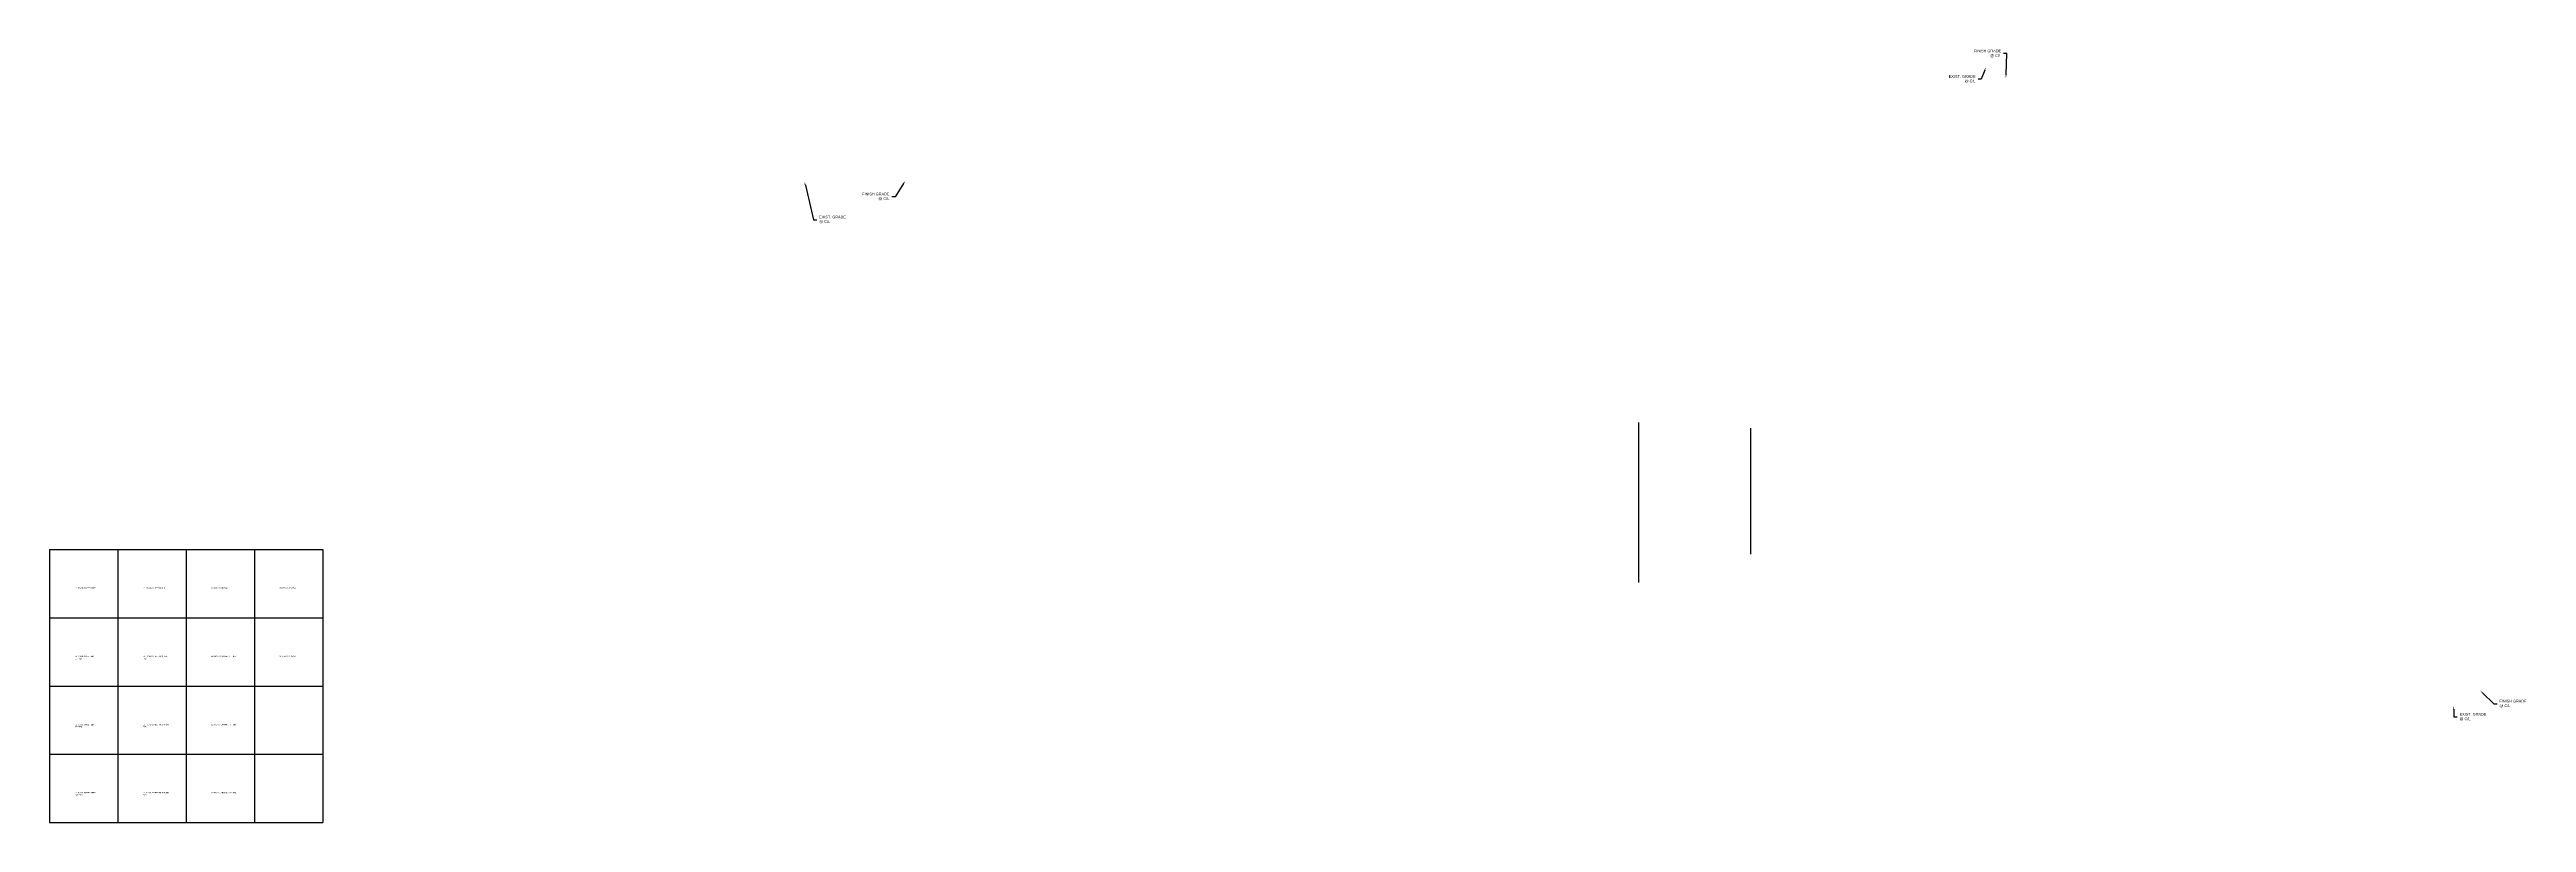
# Model space of a CAD drawing. Header units: feet. Extents: x 1134352 to 1139167, y 648090 to 651378.
# Drawn here: x 1135541 to 1139167, y 650245 to 651378 of the extents above; entities that cross this region are included whole.
import ezdxf
from ezdxf import colors
from ezdxf.entities.mleader import LeaderData, LeaderLine
from ezdxf.math import Vec2, Vec3

# ---------------------------------------------------------------- set-up
doc = ezdxf.new("R2010")
doc.units = ezdxf.units.FT
doc.header["$MEASUREMENT"] = 0
doc.layers.add('G-TEXT-ST02', color=2, linetype='Continuous')
doc.layers.add('G-XREF', color=7, linetype='Continuous')
doc.layers.add('G-VPRT', color=7, linetype='Continuous', plot=False)
doc.styles.add('Normal', font='arial.ttf', dxfattribs={"height": 0.1})

msp = doc.modelspace()

# ---------------------------------------------------------------- linework, layer by layer
at = {"layer": 'G-VPRT', "flags": 128}
for points in [[(1135540.597, 650645.374), (1135540.597, 650545.374), (1135540.597, 650445.374), (1135540.597, 650345.374), (1135540.597, 650245.374)], [(1135540.597, 650645.374), (1135640.597, 650645.374), (1135740.597, 650645.374), (1135840.597, 650645.374), (1135940.597, 650645.374)], [(1135640.597, 650645.374), (1135640.597, 650545.374), (1135640.597, 650445.374), (1135640.597, 650345.374), (1135640.597, 650245.374)], [(1135740.597, 650645.374), (1135740.597, 650545.374), (1135740.597, 650445.374), (1135740.597, 650345.374), (1135740.597, 650245.374)], [(1135840.597, 650645.374), (1135840.597, 650545.374), (1135840.597, 650445.374), (1135840.597, 650345.374), (1135840.597, 650245.374)], [(1135940.597, 650645.374), (1135940.597, 650545.374), (1135940.597, 650445.374), (1135940.597, 650345.374), (1135940.597, 650245.374)], [(1135540.597, 650545.374), (1135640.597, 650545.374), (1135740.597, 650545.374), (1135840.597, 650545.374), (1135940.597, 650545.374)], [(1135540.597, 650445.374), (1135640.597, 650445.374), (1135740.597, 650445.374), (1135840.597, 650445.374), (1135940.597, 650445.374)], [(1135540.597, 650345.374), (1135640.597, 650345.374), (1135740.597, 650345.374), (1135840.597, 650345.374), (1135940.597, 650345.374)], [(1135540.597, 650245.374), (1135640.597, 650245.374), (1135740.597, 650245.374), (1135840.597, 650245.374), (1135940.597, 650245.374)]]:
    msp.add_lwpolyline(points, dxfattribs=at)
at = {"layer": 'G-XREF', "flags": 128}
for points in [[(1137867.72, 650597.1), (1137867.72, 650831.287)], [(1138031.538, 650638.53), (1138031.538, 650823.256)]]:
    msp.add_lwpolyline(points, dxfattribs=at)

# ---------------------------------------------------------------- texts
at = {"layer": 'G-VPRT', "char_height": 2, "attachment_point": 1, "style": 'Normal'}
for s, insert, width in [("16' ROAD-SHEET-LEFT  ", (1135577.487, 650589.908), 31.33058), ("16' ROAD-SHEET-RIGHT  ", (1135677.487, 650589.908), 40.27738), ("16' ROAD-CROWN  ", (1135777.487, 650589.908), 40.44861), ("25' ROAD-CROWN", (1135877.487, 650589.908), 31.33058), ("16' ROAD-SHEET-LEFT (LF TIE)", (1135577.487, 650489.908), 31.33058), ("16' ROAD-SHEET-RIGHT (LF TIE)", (1135677.487, 650489.908), 40.27738), ("16' ROAD-CROWN (LF TIE)", (1135777.487, 650489.908), 40.44861), ("24' ROAD-CROWN", (1135877.487, 650489.908), 31.33058), ("16' ROAD-SHEET-LEFT (RT TIE)", (1135577.487, 650389.908), 31.33058), ("16' ROAD-SHEET-RIGHT (RT TIE)", (1135677.487, 650389.908), 40.27738), ("16' ROAD-CROWN (RT TIE)", (1135777.487, 650389.908), 40.44861), ("16' ROAD-SHEET-LEFT (NO TIE)", (1135577.487, 650289.908), 31.33058), ("16' ROAD-SHEET-RIGHT (NO TIE)", (1135677.487, 650289.908), 40.27738), ("16' ROAD-CROWN (NO TIE)", (1135777.487, 650289.908), 40.44861)]:
    msp.add_mtext(s, dxfattribs=dict(at, insert=insert, width=width))

# ---------------------------------------------------------------- leaders
at = {"layer": 'G-TEXT-ST02'}
ml = msp.add_multileader_mtext('Standard', dxfattribs=at)
ml.set_content('EXIST. GRADE\\P@ C/L', color=256, style='Normal')
ml.set_leader_properties(color=256, linetype='ByLayer', lineweight=-1)
ml.build(insert=Vec2(0, 0))
ml.multileader.update_dxf_attribs({"text_left_attachment_type": 2, "text_right_attachment_type": 2, "dogleg_length": 0.12, "arrow_head_size": 4.8, "scale": 40})
ctx = ml.context
ctx.base_point, ctx.scale, ctx.arrow_head_size, ctx.landing_gap_size, ctx.plane_origin = Vec3(1138318.817, 651334.527), 40, 4.8, 3.6, Vec3(1137985.091, 651106.174)
ctx.left_attachment, ctx.right_attachment, ctx.text_align_type = 2, 2, 2
notes = []
notes.append((ctx, [(0, (1, 1, 0), (1138369.198, 651334.527), (-1, 0), 4.8, [(0, [(1138375.925, 651352.006)], 0, [])])]))
ctx.mtext.insert, ctx.mtext.alignment, ctx.mtext.flow_direction = Vec3(1138360.798, 651340.52), 3, 5
ml = msp.add_multileader_mtext('Standard', dxfattribs=at)
ml.set_content('FINISH GRADE\\P@ C/L', color=256, style='Normal')
ml.set_leader_properties(color=256, linetype='ByLayer', lineweight=-1)
ml.build(insert=Vec2(0, 0))
ml.multileader.update_dxf_attribs({"text_left_attachment_type": 2, "text_right_attachment_type": 2, "dogleg_length": 0.12, "arrow_head_size": 4.8, "scale": 40})
ctx = ml.context
ctx.base_point, ctx.scale, ctx.arrow_head_size, ctx.landing_gap_size, ctx.plane_origin = Vec3(1138355.551, 651371.989), 40, 4.8, 3.6, Vec3(1138132.494, 651108.011)
ctx.left_attachment, ctx.right_attachment, ctx.text_align_type = 2, 2, 2
notes.append((ctx, [(0, (1, 1, 0), (1138406.534, 651371.989), (-1, 0), 4.8, [(0, [(1138405.212, 651336.375)], 0, [])])]))
ctx.mtext.insert, ctx.mtext.alignment, ctx.mtext.flow_direction = Vec3(1138398.134, 651377.981), 3, 5
ml = msp.add_multileader_mtext('Standard', dxfattribs=at)
ml.set_content('EXIST. GRADE\\P@ C/L', color=256, style='Normal')
ml.set_leader_properties(color=256, linetype='ByLayer', lineweight=-1)
ml.build(insert=Vec2(0, 0))
ml.multileader.update_dxf_attribs({"text_left_attachment_type": 2, "text_right_attachment_type": 2, "dogleg_length": 0.12, "arrow_head_size": 4.8, "scale": 40})
ctx = ml.context
ctx.base_point, ctx.scale, ctx.arrow_head_size, ctx.landing_gap_size, ctx.plane_origin = Vec3(1136663.919, 651128.543), 40, 4.8, 3.6, Vec3(1136646.259, 651183.902)
ctx.left_attachment, ctx.right_attachment = 2, 2
notes.append((ctx, [(1, (1, 1, 0), (1136659.119, 651128.543), (1, 0), 4.8, [(0, [(1136646.259, 651183.902)], 0, [])])]))
ctx.mtext.insert, ctx.mtext.flow_direction = Vec3(1136667.519, 651134.535), 5
ml = msp.add_multileader_mtext('Standard', dxfattribs=at)
ml.set_content('FINISH GRADE\\P@ C/L', color=256, style='Normal')
ml.set_leader_properties(color=256, linetype='ByLayer', lineweight=-1)
ml.build(insert=Vec2(0, 0))
ml.multileader.update_dxf_attribs({"text_left_attachment_type": 2, "text_right_attachment_type": 2, "dogleg_length": 0.12, "arrow_head_size": 4.8, "scale": 40})
ctx = ml.context
ctx.base_point, ctx.scale, ctx.arrow_head_size, ctx.landing_gap_size, ctx.plane_origin = Vec3(1136727.71, 651162.269), 40, 4.8, 3.6, Vec3(1136793.663, 651185.738)
ctx.left_attachment, ctx.right_attachment, ctx.text_align_type = 2, 2, 2
notes.append((ctx, [(0, (1, 1, 0), (1136778.693, 651162.269), (-1, 0), 4.8, [(0, [(1136793.663, 651185.738)], 0, [])])]))
ctx.mtext.insert, ctx.mtext.alignment, ctx.mtext.flow_direction = Vec3(1136770.293, 651168.261), 3, 5
ml = msp.add_multileader_mtext('Standard', dxfattribs=at)
ml.set_content('EXIST. GRADE\\P@ C/L', color=256, style='Normal')
ml.set_leader_properties(color=256, linetype='ByLayer', lineweight=-1)
ml.build(insert=Vec2(0, 0))
ml.multileader.update_dxf_attribs({"text_left_attachment_type": 2, "text_right_attachment_type": 2, "dogleg_length": 0.12, "arrow_head_size": 4.8, "scale": 40})
ctx = ml.context
ctx.base_point, ctx.scale, ctx.arrow_head_size, ctx.landing_gap_size, ctx.plane_origin = Vec3(1139066.014, 650399.972), 40, 4.8, 3.6, Vec3(1138732.288, 650171.619)
ctx.left_attachment, ctx.right_attachment = 2, 2
notes.append((ctx, [(1, (1, 1, 0), (1139061.214, 650399.972), (1, 0), 4.8, [(0, [(1139060.757, 650415.998)], 0, [])])]))
ctx.mtext.insert, ctx.mtext.flow_direction = Vec3(1139069.614, 650405.964), 5
ml = msp.add_multileader_mtext('Standard', dxfattribs=at)
ml.set_content('FINISH GRADE\\P@ C/L', color=256, style='Normal')
ml.set_leader_properties(color=256, linetype='ByLayer', lineweight=-1)
ml.build(insert=Vec2(0, 0))
ml.multileader.update_dxf_attribs({"text_left_attachment_type": 2, "text_right_attachment_type": 2, "dogleg_length": 0.12, "arrow_head_size": 4.8, "scale": 40})
ctx = ml.context
ctx.base_point, ctx.scale, ctx.arrow_head_size, ctx.landing_gap_size, ctx.plane_origin = Vec3(1139124.382, 650419.227), 40, 4.8, 3.6, Vec3(1138879.692, 650173.455)
ctx.left_attachment, ctx.right_attachment = 2, 2
notes.append((ctx, [(1, (1, 1, 0), (1139119.582, 650419.227), (1, 0), 4.8, [(0, [(1139100.016, 650438.485)], 0, [])])]))
ctx.mtext.insert, ctx.mtext.flow_direction = Vec3(1139127.982, 650425.219), 5
for ctx, leaders in notes:
    for number, flags, end, landing, length, lines in leaders:
        leader = LeaderData()
        leader.index, (leader.has_last_leader_line, leader.has_dogleg_vector, leader.attachment_direction) = number, flags
        leader.last_leader_point, leader.dogleg_vector, leader.dogleg_length = Vec3(end), Vec3(landing), length
        for number, points, colour, breaks in lines:
            line = LeaderLine()
            line.index, line.vertices, line.color, line.breaks = number, Vec3.list(points), colors.encode_raw_color(colour), breaks
            leader.lines.append(line)
        ctx.leaders.append(leader)

doc.saveas('drawing.dxf')
